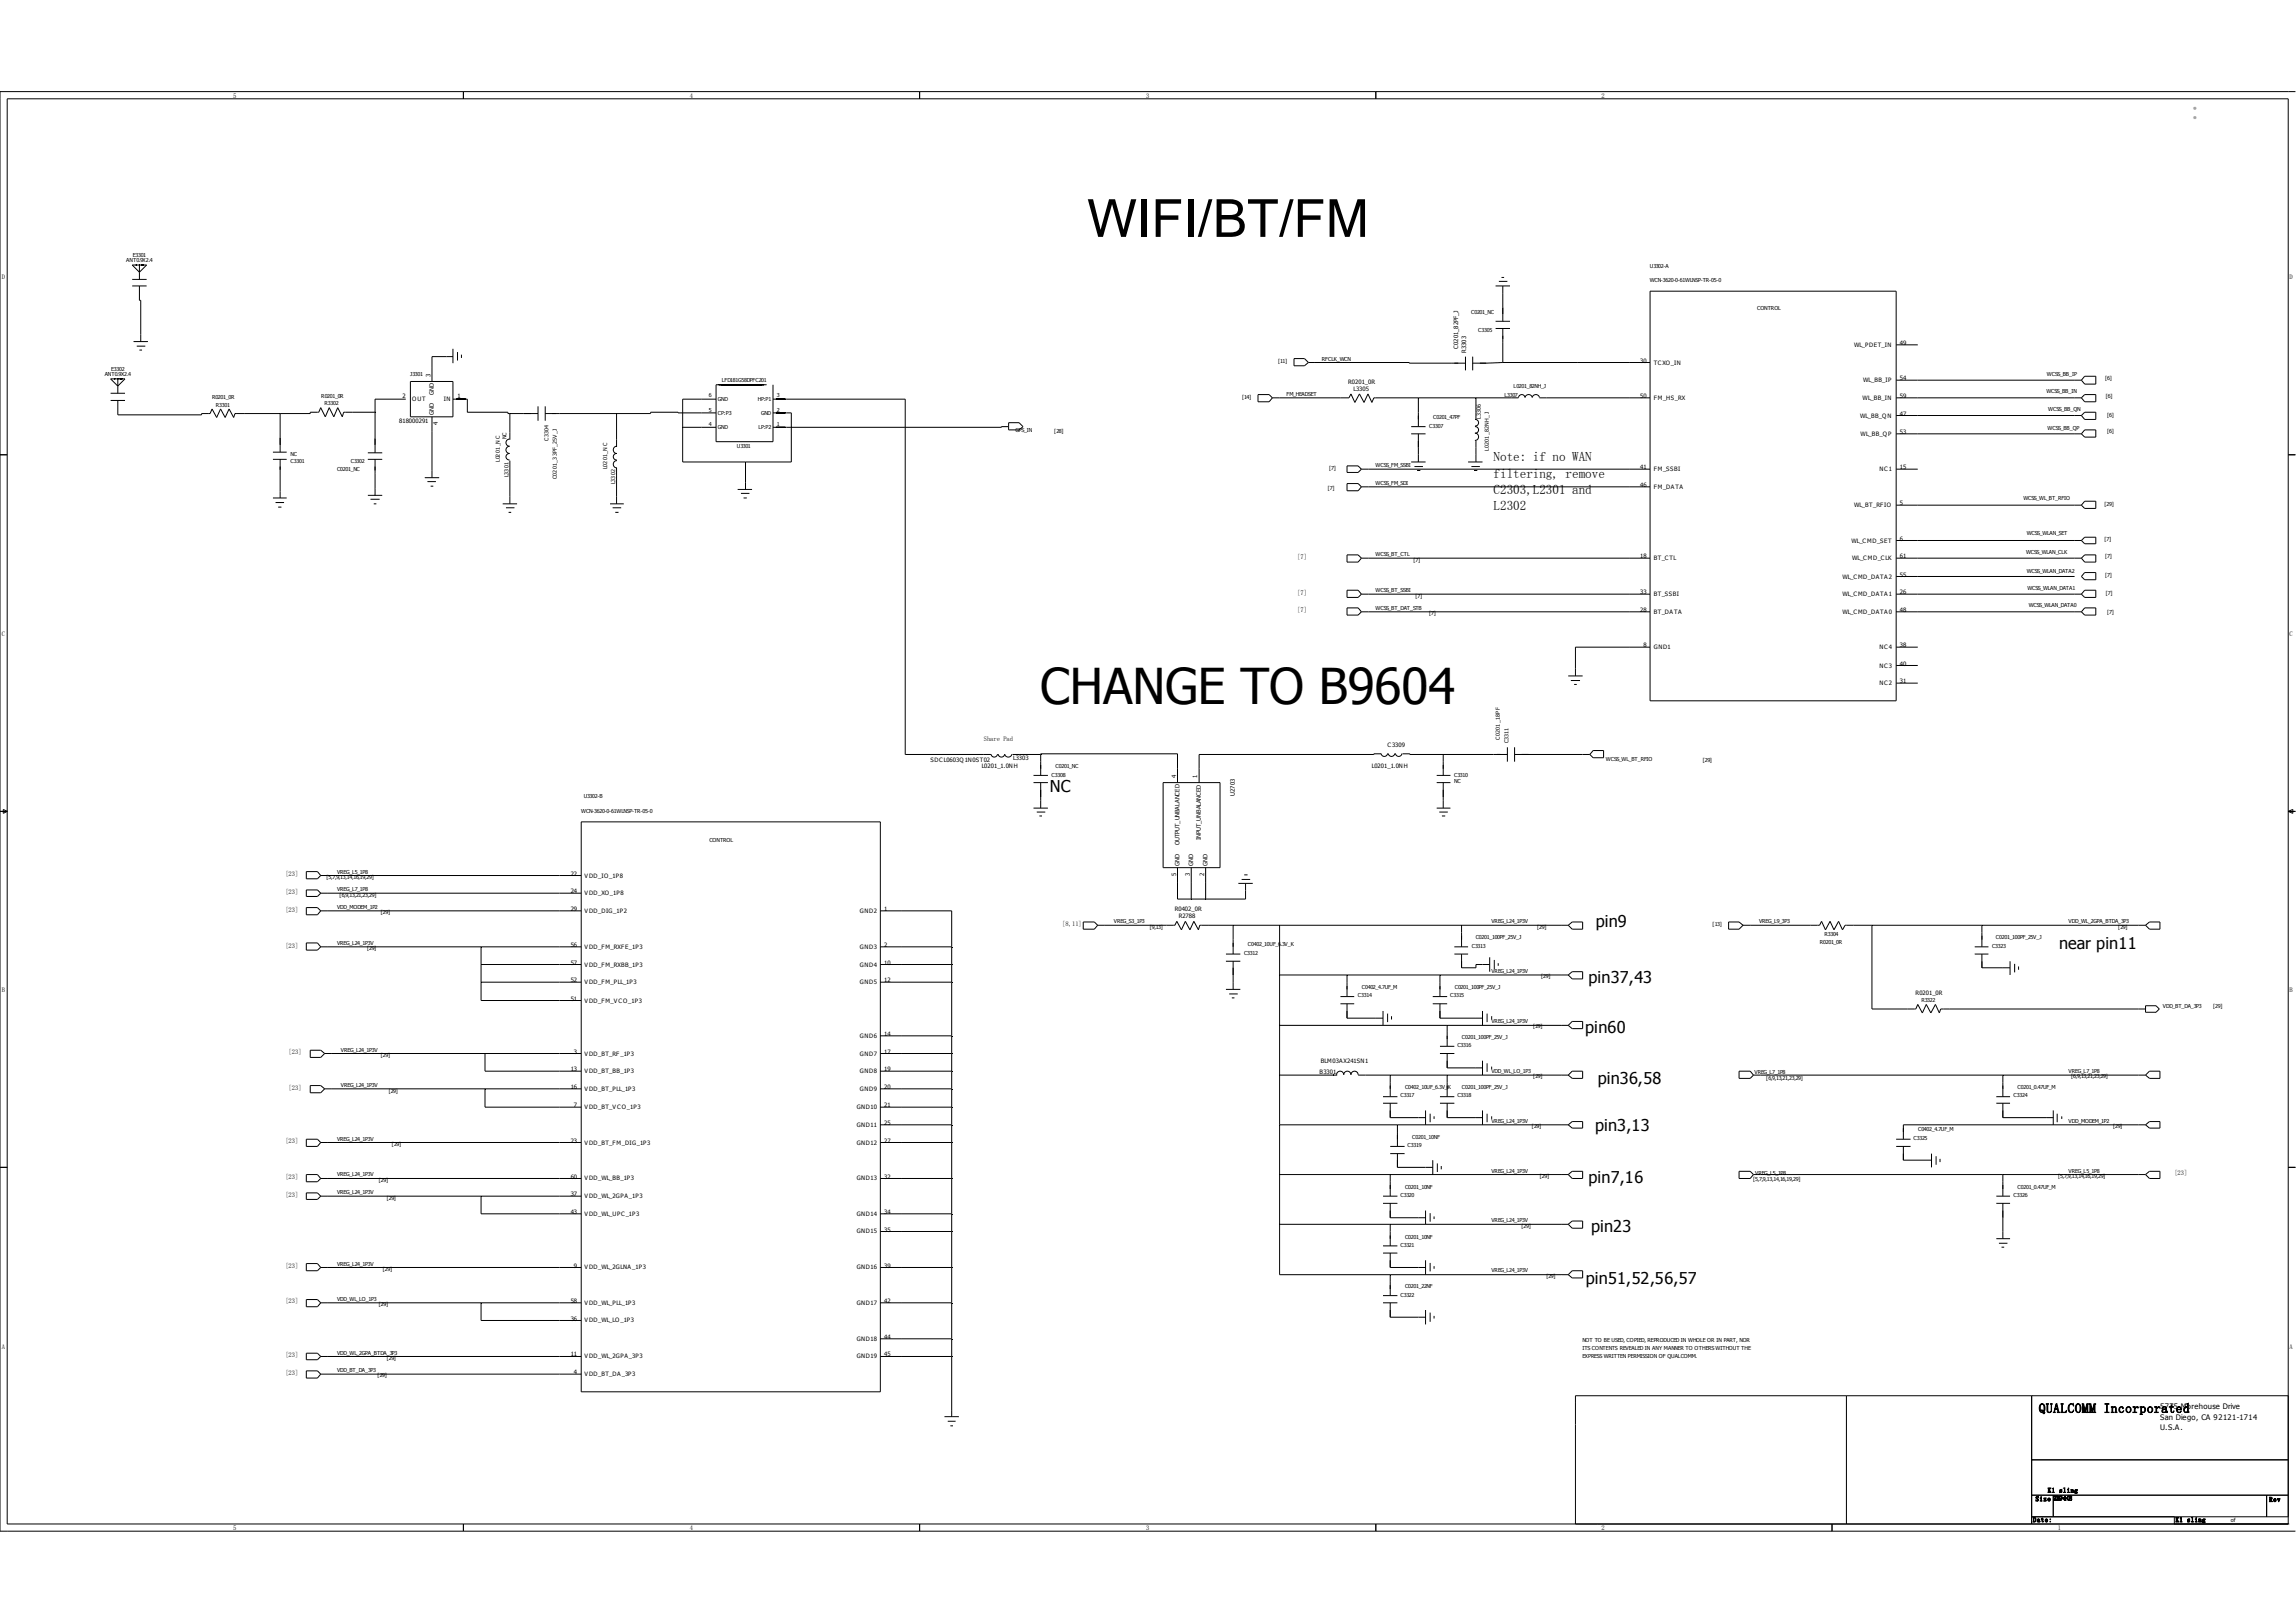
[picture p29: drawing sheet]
<svg xmlns="http://www.w3.org/2000/svg" width="297mm" height="210mm" viewBox="0 0 297 210" stroke-linecap="round" stroke-linejoin="round" font-family="sans-serif">
<defs><g id="words">
<text font-size="6.8" x="140.6" y="30.7">WIFI/BT/FM</text>
<text font-size="6.4" x="134.5" y="91.1">CHANGE TO B9604</text>
<text font-size="2.5" fill="#666" x="283.3" y="15.3">：</text>
<g font-size="2.1">
<text x="135.8" y="102.5">NC</text>
<text x="206.4" y="119.9">pin9</text>
<text x="266.4" y="122.8">near pin11</text>
<text x="205.5" y="127.2">pin37,43</text>
<text x="205.1" y="133.6">pin60</text>
<text x="206.7" y="140.3">pin36,58</text>
<text x="206.3" y="146.3">pin3,13</text>
<text x="205.5" y="153.1">pin7,16</text>
<text x="205.8" y="159.4">pin23</text>
<text x="205.1" y="166.1">pin51,52,56,57</text>
</g>
<g font-size="1.7">
<text x="193.2" y="59.7">Note: if no WAN</text>
<text x="193.2" y="61.8">filtering, remove</text>
<text x="193.2" y="63.9">C2303,L2301 and</text>
<text x="193.2" y="66">L2302</text>
<text x="263.7" y="182.8">QUALCOMM Incorporated</text>
</g>
<g font-size="1">
<text x="279.4" y="182.4">5775 Morehouse Drive</text>
<text x="279.4" y="183.7">San Diego, CA 92121-1714</text>
<text x="279.4" y="185.1">U.S.A.</text>
</g>
<g font-size=".8">
<text x="30.1" y="12.7">5</text>
<text x="89.2" y="12.7">4</text>
<text x="148.3" y="12.7">3</text>
<text x="207.2" y="12.7">2</text>
<text x=".3" y="36.2">D</text>
<text x="296.2" y="36.2">D</text>
<text x="188.6" y="45.1" transform="rotate(-90 188.6 45.1)">C0201_82PF_J</text>
<text x="189.6" y="45.6" transform="rotate(-90 189.6 45.6)">R3303</text>
<text x="212.2" y="46.9">30</text>
<text x="213.9" y="47.2">TCXO_IN</text>
<text x="239.8" y="44.9">WL_PDET_IN</text>
<text x="245.8" y="44.6">49</text>
<text x="52.1" y="51.5">2</text>
<text x="53.3" y="51.9">O UT</text>
<text x="55.7" y="48.8" transform="rotate(-90 55.7 48.8)">3</text>
<text x="56.1" y="53.7" transform="rotate(-90 56.1 53.7)">GND</text>
<text x="56.1" y="51.2" transform="rotate(-90 56.1 51.2)">GND</text>
<text x="57.4" y="51.9">IN</text>
<text x="59.2" y="51.5">1</text>
<text x="174.4" y="49.7">R0201_0R</text>
<text x="175.1" y="50.6">L3305</text>
<text x="212.2" y="51.5">50</text>
<text x="213.9" y="51.7">FM_HS_RX</text>
<text x="240.9" y="51.7">WL_BB_IN</text>
<text x="241" y="49.5">WL_BB_IP</text>
<text x="245.8" y="53.8">47</text>
<text x="245.8" y="49.2">54</text>
<text x="245.8" y="51.5">59</text>
<text x="51.6" y="54.7">818000291</text>
<text x="56.6" y="55" transform="rotate(-90 56.6 55)">4</text>
<text x="240.6" y="54">WL_BB_Q N</text>
<text x="240.7" y="56.4">WL_BB_Q P</text>
<text x="245.8" y="56.1">53</text>
<text x="212.2" y="60.7">41</text>
<text x="212.2" y="63">46</text>
<text x="213.9" y="61">FM_SSBI</text>
<text x="213.9" y="63.3">FM_DATA</text>
<text x="239.8" y="65.6">WL_BT_RF IO</text>
<text x="243.1" y="61">NC1</text>
<text x="245.8" y="65.4">5</text>
<text x="245.8" y="60.7">15</text>
<text x="239.5" y="70.2">WL_CMD_SET</text>
<text x="245.8" y="69.9">6</text>
<text x="167.8" y="72.3">[7]</text>
<text x="167.8" y="77">[7]</text>
<text x="212.2" y="72.2">18</text>
<text x="212.2" y="76.9">33</text>
<text x="213.9" y="72.5">BT_C TL</text>
<text x="213.9" y="77.1">BT_SSBI</text>
<text x="238.3" y="77.1">WL_C MD_DATA1</text>
<text x="238.3" y="74.9">WL_C MD_DATA2</text>
<text x="239.6" y="72.5">WL_C MD_CLK</text>
<text x="245.8" y="76.9">26</text>
<text x="245.8" y="74.6">55</text>
<text x="245.8" y="72.2">61</text>
<text x=".3" y="82.3">C</text>
<text x="167.8" y="79.2">[7]</text>
<text x="212.2" y="79.2">28</text>
<text x="212.6" y="83.7">8</text>
<text x="213.9" y="79.4">BT_DATA</text>
<text x="238.3" y="79.4">WL_C MD_DATA0</text>
<text x="245.8" y="79.2">48</text>
<text x="245.8" y="83.7">38</text>
<text x="296.2" y="82.3">C</text>
<text x="213.9" y="84">GND1</text>
<text x="243.1" y="88.7">NC2</text>
<text x="243.1" y="86.4">NC3</text>
<text x="243.1" y="84">NC4</text>
<text x="245.8" y="88.4">31</text>
<text x="245.8" y="86.1">40</text>
<text x="127.3" y="95.9">Share Pad</text>
<text x="120.4" y="98.6">SDCL0603Q 1N0ST02</text>
<text x="127" y="99.3">L0201_1.0NH</text>
<text x="131.1" y="98.4">L3303</text>
<text x="152.1" y="100.7" transform="rotate(-90 152.1 100.7)">4</text>
<text x="154.8" y="100.7" transform="rotate(-90 154.8 100.7)">1</text>
<text x="177.4" y="99.3">L0201_1.0NH</text>
<text x="179.5" y="96.7">C3309</text>
<text x="159.8" y="103" transform="rotate(-90 159.8 103)">U2703</text>
<text x="36.9" y="113.4">[23]</text>
<text x="73.8" y="113.3">22</text>
<text x="75.6" y="113.5">VDD_IO _1P8</text>
<text x="152.1" y="113.3" transform="rotate(-90 152.1 113.3)">5</text>
<text x="152.6" y="112" transform="rotate(-90 152.6 112)">GND</text>
<text x="152.6" y="109.4" transform="rotate(-90 152.6 109.4)">OUTPUT_UNBALANCED</text>
<text x="153.9" y="113.3" transform="rotate(-90 153.9 113.3)">3</text>
<text x="154.3" y="112" transform="rotate(-90 154.3 112)">GND</text>
<text x="155.4" y="108.7" transform="rotate(-90 155.4 108.7)">INPUT_UNBALANCED</text>
<text x="155.8" y="113.3" transform="rotate(-90 155.8 113.3)">2</text>
<text x="156.2" y="112" transform="rotate(-90 156.2 112)">GND</text>
<text x="36.9" y="115.7">[23]</text>
<text x="36.9" y="118">[23]</text>
<text x="73.8" y="115.6">24</text>
<text x="73.8" y="117.9">29</text>
<text x="75.6" y="115.8">VDD_XO_1P8</text>
<text x="75.6" y="118.1">VDD_DIG_1P2</text>
<text x="111.2" y="118.1">GND2</text>
<text x="114.4" y="117.9">1</text>
<text x="137.4" y="119.8">[8,11]</text>
<text x="152" y="117.9">R0402_0R</text>
<text x="152.5" y="118.8">R2788</text>
<text x="36.9" y="122.6">[23]</text>
<text x="73.8" y="122.5">56</text>
<text x="73.8" y="124.8">57</text>
<text x="75.6" y="122.8">VDD_FM_RXFE_1P3</text>
<text x="75.6" y="125.1">VDD_FM_RXBB_1P3</text>
<text x="111.2" y="122.8">GND3</text>
<text x="111.2" y="125.1">GND4</text>
<text x="114.4" y="122.5">2</text>
<text x="114.4" y="124.8">10</text>
<text x=".3" y="128.4">B</text>
<text x="73.8" y="129.5">51</text>
<text x="73.8" y="127.1">52</text>
<text x="75.6" y="129.7">VDD_FM_VCO _1P3</text>
<text x="75.6" y="127.3">VDD_FM_PLL_1P3</text>
<text x="111.2" y="127.3">GND5</text>
<text x="114.4" y="127.1">12</text>
<text x="247.8" y="128.7">R0201_0R</text>
<text x="296.2" y="128.4">B</text>
<text x="37.3" y="136.4">[23]</text>
<text x="74.2" y="136.3">3</text>
<text x="75.6" y="136.6">VDD_BT_RF _1P3</text>
<text x="111.2" y="134.3">GND6</text>
<text x="111.2" y="136.6">GND7</text>
<text x="114.4" y="134">14</text>
<text x="114.4" y="136.3">17</text>
<text x="170.8" y="137.6">BLM03AX241SN1</text>
<text x="37.3" y="141.1">[23]</text>
<text x="73.8" y="138.6">13</text>
<text x="73.8" y="140.9">16</text>
<text x="74.2" y="143.3">7</text>
<text x="75.6" y="143.5">VDD_BT_VCO_1P3</text>
<text x="75.6" y="138.9">VDD_BT_BB_1P3</text>
<text x="75.6" y="141.1">VDD_BT_PLL_1P3</text>
<text x="110.8" y="143.5">GND10</text>
<text x="111.2" y="138.9">GND8</text>
<text x="111.2" y="141.1">GND9</text>
<text x="114.4" y="138.6">19</text>
<text x="114.4" y="140.9">20</text>
<text x="114.4" y="143.3">21</text>
<text x="170.7" y="138.9">B3301</text>
<text x="36.9" y="147.9">[23]</text>
<text x="73.8" y="147.8">23</text>
<text x="75.6" y="148.1">VDD_BT_FM_DIG_1P3</text>
<text x="110.8" y="145.8">GND11</text>
<text x="110.8" y="148.1">GND12</text>
<text x="114.4" y="145.5">25</text>
<text x="114.4" y="147.8">27</text>
<text x="36.9" y="152.6">[23]</text>
<text x="36.9" y="154.9">[23]</text>
<text x="73.8" y="154.8">37</text>
<text x="73.8" y="152.5">60</text>
<text x="75.6" y="155">VDD_WL_2GPA_1P3</text>
<text x="75.6" y="152.7">VDD_WL_BB_1P3</text>
<text x="110.8" y="152.7">GND13</text>
<text x="114.4" y="152.5">32</text>
<text x="281.3" y="152.1">[23]</text>
<text x="73.8" y="157.1">43</text>
<text x="75.6" y="157.3">VDD_WL_UPC_1P3</text>
<text x="110.8" y="157.3">GND14</text>
<text x="110.8" y="159.6">GND15</text>
<text x="114.4" y="157.1">34</text>
<text x="114.4" y="159.3">35</text>
<text x="36.9" y="164.1">[23]</text>
<text x="74.2" y="164">9</text>
<text x="75.6" y="164.3">VDD_WL_2GLNA_1P3</text>
<text x="110.8" y="164.3">GND16</text>
<text x="114.4" y="164">39</text>
<text x="36.9" y="168.7">[23]</text>
<text x="73.8" y="170.9">36</text>
<text x="73.8" y="168.6">58</text>
<text x="75.6" y="171.1">VDD_WL_LO_1P3</text>
<text x="75.6" y="168.8">VDD_WL_PLL_1P3</text>
<text x="110.8" y="168.8">GND17</text>
<text x="110.8" y="173.5">GND18</text>
<text x="114.4" y="168.6">42</text>
<text x="114.4" y="173.2">44</text>
<text x=".3" y="174.5">A</text>
<text x="36.9" y="175.6">[23]</text>
<text x="36.9" y="177.9">[23]</text>
<text x="73.8" y="175.5">11</text>
<text x="74.2" y="177.8">4</text>
<text x="75.6" y="178.1">VDD_BT_DA_3P3</text>
<text x="75.6" y="175.8">VDD_WL_2GPA_3P3</text>
<text x="110.8" y="175.8">GND19</text>
<text x="114.4" y="175.5">45</text>
<text x="296.2" y="174.5">A</text>
<text x="30.1" y="198">5</text>
<text x="89.2" y="198">4</text>
<text x="148.3" y="198">3</text>
<text x="207.2" y="198">2</text>
<text x="263" y="196.9">Date:</text>
<text x="263.3" y="194.2">Size</text>
<text x="264.9" y="193.1">K1 sling</text>
<text x="265.6" y="194.1">2019-4-08</text>
<text x="266.2" y="198">1</text>
<text x="281.4" y="196.9">K1 sling</text>
<text x="293.5" y="194.3">Rev</text>
</g>
<g font-size=".7">
<text x="16.3" y="33.9">ANT0.9X2.4</text>
<text x="17.2" y="33.2">E3301</text>
<text x="213.4" y="34.7">U3302-A</text>
<text x="190.3" y="40.7">C0201_NC</text>
<text x="213.4" y="36.5">WCN-3620-0-61WLNSP-TR-05-0</text>
<text x="227.3" y="40.2">CONTROL</text>
<text x="14.4" y="47.9">E3302</text>
<text x="165.3" y="47">[11]</text>
<text x="171" y="46.7">RFCLK_WCN</text>
<text x="191.2" y="43">C3305</text>
<text x="13.5" y="48.6">ANT0.9X2.4</text>
<text x="27.4" y="51.7">R0201_0R</text>
<text x="27.9" y="52.6">R3301</text>
<text x="41.6" y="51.5">R0201_0R</text>
<text x="42" y="52.4">R3302</text>
<text x="53.1" y="48.7">J3301</text>
<text x="91.7" y="53.3">5</text>
<text x="91.7" y="51.4">6</text>
<text x="92.9" y="53.7">CP:P3</text>
<text x="92.9" y="51.9">GND</text>
<text x="93.4" y="49.5">LFD181G58DPFC201</text>
<text x="98" y="51.9">HP:P1</text>
<text x="98.5" y="53.7">GND</text>
<text x="100.5" y="53.3">2</text>
<text x="100.5" y="51.4">3</text>
<text x="160.7" y="51.7">[14]</text>
<text x="166.4" y="51.3">FM_HEADSET</text>
<text x="194.6" y="51.3">L3307</text>
<text x="195.8" y="50.2">L0201_82NH_J</text>
<text x="264.7" y="50.9">WCSS_BB_IN</text>
<text x="264.8" y="48.7">WCSS_BB_IP</text>
<text x="265" y="53.2">WCSS_BB_QN</text>
<text x="272.3" y="49.2">[6]</text>
<text x="272.4" y="51.5">[6]</text>
<text x="272.6" y="54">[6]</text>
<text x="37.6" y="59.9">C3301</text>
<text x="37.6" y="59">NC</text>
<text x="45.4" y="59.9">C3302</text>
<text x="64.7" y="59.8" transform="rotate(-90 64.7 59.8)">L0201_NC</text>
<text x="65.5" y="56.8" transform="rotate(-90 65.5 56.8)">NC</text>
<text x="70.9" y="57" transform="rotate(-90 70.9 57)">C3304</text>
<text x="91.7" y="55.1">4</text>
<text x="92.9" y="55.6">GND</text>
<text x="95.3" y="58">U3301</text>
<text x="98.1" y="55.6">LP:P2</text>
<text x="100.5" y="55.1">1</text>
<text x="131.4" y="55.9">GPS_IN</text>
<text x="136.4" y="56.1">[28]</text>
<text x="184.9" y="55.3">C3307</text>
<text x="185.4" y="54.2">C0201_47PF</text>
<text x="191.6" y="54.2" transform="rotate(-90 191.6 54.2)">L3306</text>
<text x="192.6" y="58.4" transform="rotate(-90 192.6 58.4)">L0201_82NH_J</text>
<text x="264.9" y="55.7">WCSS_BB_QP</text>
<text x="272.6" y="56.1">[6]</text>
<text x="43.6" y="61">C0201_NC</text>
<text x="65.8" y="61.7" transform="rotate(-90 65.8 61.7)">L3301</text>
<text x="72" y="62" transform="rotate(-90 72 62)">C0201_33PF_25V_J</text>
<text x="78.6" y="60.7" transform="rotate(-90 78.6 60.7)">L0201_NC</text>
<text x="79.6" y="62.7" transform="rotate(-90 79.6 62.7)">L3302</text>
<text x="171.8" y="63.4">[7]</text>
<text x="171.9" y="60.8">[7]</text>
<text x="177.9" y="60.5">WCSS_FM_SSBI</text>
<text x="177.9" y="62.8">WCSS_FM_SDI</text>
<text x="261.7" y="64.7">WCSS_WL_BT_RFIO</text>
<text x="272.2" y="65.5">[29]</text>
<text x="177.9" y="72">WCSS_BT_CTL</text>
<text x="262.1" y="71.7">WCSS_WLAN_CLK</text>
<text x="262.2" y="69.3">WCSS_WLAN_SET</text>
<text x="272.2" y="70">[7]</text>
<text x="177.9" y="76.6">WCSS_BT_SSBI</text>
<text x="182.8" y="72.7">[7]</text>
<text x="183.1" y="77.3">[7]</text>
<text x="262.2" y="74.2">WCSS_WLAN_DATA2</text>
<text x="262.3" y="76.4">WCSS_WLAN_DATA1</text>
<text x="272.3" y="74.6">[7]</text>
<text x="272.3" y="72.2">[7]</text>
<text x="272.4" y="77">[7]</text>
<text x="177.9" y="78.9">WCSS_BT_DAT_STB</text>
<text x="184.9" y="79.6">[7]</text>
<text x="262.4" y="78.6">WCSS_WLAN_DATA0</text>
<text x="272.6" y="79.4">[7]</text>
<text x="194" y="95.7" transform="rotate(-90 194 95.7)">C0201_18PF</text>
<text x="136" y="100.5">C3308</text>
<text x="136.5" y="99.4">C0201_NC</text>
<text x="188.1" y="100.5">C3310</text>
<text x="188.1" y="101.3">NC</text>
<text x="195.1" y="96.2" transform="rotate(-90 195.1 96.2)">C3311</text>
<text x="207.7" y="98.4">WCSS_WL_BT_RFIO</text>
<text x="220.3" y="98.6">[29]</text>
<text x="75.2" y="105.2">WCN-3620-0-61WLNSP-TR-05-0</text>
<text x="75.5" y="103.3">U3302-B</text>
<text x="42.2" y="113.7">[5,7,9,13,14,16,19,29]</text>
<text x="43.6" y="113">VREG_L5_1P8</text>
<text x="91.8" y="108.9">CONTROL</text>
<text x="43.6" y="115.3">VREG_L7_1P8</text>
<text x="43.6" y="117.6">VDD_MODEM_1P2</text>
<text x="43.9" y="116">[6,9,13,21,23,29]</text>
<text x="49.3" y="118.3">[29]</text>
<text x="144.1" y="119.5">VREG_S3_1P3</text>
<text x="192.9" y="119.5">VREG_L24_1P3V</text>
<text x="221.5" y="119.8">[13]</text>
<text x="227.5" y="119.5">VREG_L9_3P3</text>
<text x="267.6" y="119.5">VDD_WL_2GPA_BTDA_3P3</text>
<text x="43.6" y="122.3">VREG_L24_1P3V</text>
<text x="47.5" y="123">[29]</text>
<text x="148.7" y="120.2">[9,13]</text>
<text x="160.9" y="123.5">C3312</text>
<text x="161.4" y="122.4">C0402_10UF_6.3V_K</text>
<text x="190.4" y="122.6">C3313</text>
<text x="190.9" y="121.5">C0201_100PF_25V_J</text>
<text x="192.9" y="125.9">VREG_L24_1P3V</text>
<text x="198.8" y="120.2">[29]</text>
<text x="235.4" y="122.1">R0201_0R</text>
<text x="236" y="121.2">R3304</text>
<text x="257.7" y="122.6">C3323</text>
<text x="258.2" y="121.5">C0201_100PF_25V_J</text>
<text x="274" y="120.2">[29]</text>
<text x="175.7" y="129">C3314</text>
<text x="176.2" y="127.9">C0402_4.7UF_M</text>
<text x="187.6" y="129">C3315</text>
<text x="188.2" y="127.9">C0201_100PF_25V_J</text>
<text x="199.4" y="126.6">[29]</text>
<text x="248.5" y="129.6">R3322</text>
<text x="279.8" y="130.5">VDD_BT_DA_3P3</text>
<text x="286.3" y="130.5">[29]</text>
<text x="44.1" y="136.1">VREG_L24_1P3V</text>
<text x="49.3" y="136.7">[29]</text>
<text x="188.5" y="135.5">C3316</text>
<text x="189.1" y="134.5">C0201_100PF_25V_J</text>
<text x="192.9" y="132.3">VREG_L24_1P3V</text>
<text x="198.3" y="133">[29]</text>
<text x="44.1" y="140.6">VREG_L24_1P3V</text>
<text x="50.3" y="141.4">[29]</text>
<text x="181.2" y="141.9">C3317</text>
<text x="181.7" y="140.9">C0402_10UF_6.3V_K</text>
<text x="188.5" y="141.9">C3318</text>
<text x="189.1" y="140.9">C0201_100PF_25V_J</text>
<text x="192.9" y="138.9">VDD_WL_LO_1P3</text>
<text x="198.3" y="139.5">[29]</text>
<text x="227" y="139">VREG_L7_1P8</text>
<text x="228.5" y="139.7">[6,9,13,21,23,29]</text>
<text x="260.5" y="141.9">C3324</text>
<text x="261" y="140.9">C0201_0.47UF_M</text>
<text x="267.6" y="138.9">VREG_L7_1P8</text>
<text x="267.9" y="139.5">[6,9,13,21,23,29]</text>
<text x="43.6" y="147.6">VREG_L24_1P3V</text>
<text x="50.7" y="148.3">[29]</text>
<text x="182.1" y="148.4">C3319</text>
<text x="182.7" y="147.3">C0201_10NF</text>
<text x="192.9" y="145.3">VREG_L24_1P3V</text>
<text x="198.2" y="146">[29]</text>
<text x="247.5" y="147.5">C3325</text>
<text x="248.1" y="146.4">C0402_4.7UF_M</text>
<text x="267.6" y="145.3">VDD_MODEM_1P2</text>
<text x="273.3" y="146">[29]</text>
<text x="43.6" y="152.2">VREG_L24_1P3V</text>
<text x="43.6" y="154.5">VREG_L24_1P3V</text>
<text x="49" y="152.9">[29]</text>
<text x="50" y="155.2">[29]</text>
<text x="181.2" y="154.9">C3320</text>
<text x="181.7" y="153.8">C0201_10NF</text>
<text x="192.9" y="151.7">VREG_L24_1P3V</text>
<text x="199.2" y="152.4">[29]</text>
<text x="226.8" y="152.7">[5,7,9,13,14,16,19,29]</text>
<text x="227" y="152.1">VREG_L5_1P8</text>
<text x="260.5" y="154.9">C3326</text>
<text x="261" y="153.8">C0201_0.47UF_M</text>
<text x="266.2" y="152.4">[5,7,9,13,14,16,19,29]</text>
<text x="267.6" y="151.7">VREG_L5_1P8</text>
<text x="181.2" y="161.3">C3321</text>
<text x="181.7" y="160.3">C0201_10NF</text>
<text x="192.9" y="158.2">VREG_L24_1P3V</text>
<text x="196.8" y="158.8">[29]</text>
<text x="43.6" y="163.8">VREG_L24_1P3V</text>
<text x="49.5" y="164.4">[29]</text>
<text x="181.2" y="167.8">C3322</text>
<text x="181.7" y="166.7">C0201_22NF</text>
<text x="192.9" y="164.6">VREG_L24_1P3V</text>
<text x="200" y="165.4">[29]</text>
<text x="43.6" y="168.3">VDD_WL_LO_1P3</text>
<text x="49" y="169">[29]</text>
<text x="204.7" y="173.7">NOT TO BE USED, COPIED, REPRODUCED IN WHOLE OR IN PART, NOR</text>
<text x="43.6" y="175.3">VDD_WL_2GPA_BTDA_3P3</text>
<text x="43.6" y="177.6">VDD_BT_DA_3P3</text>
<text x="48.8" y="178.2">[29]</text>
<text x="50" y="175.9">[29]</text>
<text x="204.7" y="174.7">ITS CONTENTS REVEALED IN ANY MANNER TO OTHERS WITHOUT THE</text>
<text x="204.7" y="175.7">EXPRESS WRITTEN PERMISSION OF QUALCOMM.</text>
<text x="288.6" y="196.9">of</text>
</g>
</g></defs>
<g fill="none" stroke="#000" stroke-width=".13">
<path d="M.9 12.8h295.1v184.4h-295.1zM59.9 11.9v.9M119 11.9v.9M178 11.9v.9M296.9 11.9h-296.9v186.2h296.9M17.1 34.3h1.9l-1 .9zM17.1 36.2h1.9M17.1 37h1.9M18 34.3v1.9M18 37v1.9h.2v5.3M193.5 37h1.8M193.9 36.4h1.1"/>
<path d="M194.2 35.9h.4M194.4 37v4.6M213.4 37.7h31.9v53h-31.9zM0 58.8h.9M14.3 49h1.9l-1 1zM14.3 50.9h1.9M14.3 51.8h1.9M15.2 51.8v1.9h10.9v-.2h1.1l.2-.6 .6 1.1 .5-1.1 .6 1.1 .5-1.1 .6 1.1 .2-.5h9.7v-.2h1.1l.3-.6 .6 1.2 .5-1.2 .6 1.2 .5-1.2 .6 1.2 .1-.6h4.1M15.2 49v1.9M17.3 44.2h1.8M17.7 44.8h1.1M18 45.3h.4"/>
<path d="M35.3 59.4h1.8M35.3 58.5h1.8M36.2 53.5v5M36.2 59.4v5M47.6 59.4h1.8M47.6 58.6h1.8M48.5 53.3h.1M48.5 59.4v4.7M52.5 51.6h-4v7M53.1 49.4h5.5v4.5h-5.5zM55.9 53.9v7.9M58.6 51.6h1.9v1.7h5.2v.2h3.9"/>
<path d="M58.6 45.1v1.9M58.6 46.1h-2.7v3.3M59.2 45.6v1.1M59.7 45.9v.4M65.9 56.8a.47 .47 0 0 0-.5 .5 .47 .47 0 0 0 .5 .4 .47 .47 0 0 0-.5 .5 .47 .47 0 0 0 .5 .5 .43 .43 0 0 0-.5 .4 .43 .43 0 0 0 .5 .4M66 53.5v3.4M66 59.6v5.6M69.6 52.6v1.8M70.5 52.6v1.8M79.8 53.5v4.3M79.8 59.6a.46 .46 0 0 0-.5 .5 .46 .46 0 0 0 .5 .4M79.8 58.7a.42 .42 0 0 0-.5 .4 .42 .42 0 0 0 .5 .4"/>
<path d="M79.8 57.7a.46 .46 0 0 0-.5 .5 .46 .46 0 0 0 .5 .5M88.3 55.3h4.3M92.6 51.6h-4.3v8.2h14.1v-6.4h-2.4M92.6 53.4l-8.4-.1v.2h-13.7M96.4 59.8v3.5M99.2 49.8h-6.6v7.4h7.4v-7.4M100 51.6h17.1v46h11.1M130.5 55.2h-1v.1h-29.5M130.5 54.7h1.3l.5 .5-.5 .4h-1.3zM162.7 51.1h1.5l.4 .4-.4 .5h-1.5zM164.6 51.5h9.9l.3-.5 .5 1.1 .6-1.1 .5 1.1 .6-1.1 .5 1.1 .2-.6h18.7M167.4 46.4h1.3l.5 .5-.5 .4h-1.3z"/>
<path d="M169.2 46.9l20.4 .1M182.5 56.1h1.9M182.5 55.2h1.9M182.5 59.8h1.9M183.5 51.5v3.7M183.5 56.1v3.7M189.6 46.1v1.8M189.9 59.8h1.9M190.5 46.1v1.8M190.8 54.3a.42 .42 0 0 1 .5 .4 .42 .42 0 0 1-.5 .4M190.8 55.2a.42 .42 0 0 1 .5 .4 .42 .42 0 0 1-.5 .4 .47 .47 0 0 1 .5 .5 .47 .47 0 0 1-.5 .5M190.9 51.5v2.8"/>
<path d="M190.9 57.1v2.7M193.5 42.5h1.8M193.5 41.6h1.8M194.4 46.9h19M194.4 42.5v4.4M194.4 46.9l-3.9 .1M199.1 51.4a.48 .48 0 0 0-.4-.3 .48 .48 0 0 0-.5 .3 .48 .48 0 0 0-.5-.3 .48 .48 0 0 0-.4 .3 .42 .42 0 0 0-.5-.3 .42 .42 0 0 0-.4 .3M199.1 51.5h14.3M204 46.9h.1M245.3 53.8h23.9M245.3 44.6h2.8M245.3 51.5h23.9"/>
<path d="M245.3 56.1h23.9M245.3 49.2h23.9M269.2 53.8l.5-.5h1.4v1h-1.4zM269.2 51.5l.5-.4h1.4v.9h-1.4zM269.7 55.6h1.4v1h-1.4l-.5-.5zM269.7 48.7h1.4v1h-1.4l-.5-.5zM296 58.8h.9M35.3 64.4h1.8M35.6 65h1.1M36 65.6h.4M47.6 64.1h1.8M47.9 64.6h1.2"/>
<path d="M48.3 65.2h.4M54.9 61.8h1.9M55.3 62.3h1.1M55.7 62.9h.3M65 65.2h1.9M65.4 65.7h1.1M65.8 66.3h.3M78.9 65.2h1.8M79.2 65.7h1.1M79.6 66.3h.4M79.8 60.5v4.7M95.4 63.3h1.9"/>
<path d="M95.8 63.8h1.1M96.2 64.4h.4M174.2 60.3h1.5l.4 .4-.4 .4h-1.5zM174.2 62.6h1.5l.4 .4-.4 .5h-1.5zM174.2 71.8h1.5l.4 .4-.4 .5h-1.5zM174.2 76.4h1.5l.4 .5-.4 .4h-1.5zM174.2 78.7h1.5l.4 .5-.4 .4h-1.5zM176.1 72.2h37.3M176.1 76.9h37.3M176.1 79.2h37.3M176.1 60.7h37.3M176.1 63h37.3"/>
<path d="M183 60.4h1.1M183.3 60.9h.4M190.3 60.4h1.1M190.7 60.9h.4M245.3 65.4h23.9M245.3 69.9h23.9M245.3 72.2h23.9M245.3 76.9h23.9M245.3 79.2h23.9M245.3 60.7h2.8M245.3 74.6h23.1M269.2 69.9l.5-.4h1.4v.9h-1.4z"/>
<path d="M269.2 72.2l.5-.4h1.4v.9h-1.4zM269.7 64.9h1.4v.9h-1.4l-.5-.4zM269.7 74.1h1.4v.9h-1.4l-.5-.4zM269.7 76.4h1.4v.9h-1.4l-.5-.4zM269.7 78.7h1.4v.9h-1.4l-.5-.4zM128.2 97.6a.42 .42 0 0 0 .4 .4 .42 .42 0 0 0 .4-.4M129.1 97.6a.43 .43 0 0 0 .4 .4 .43 .43 0 0 0 .5-.4 .47 .47 0 0 0 .4 .4 .47 .47 0 0 0 .5-.4M131 97.6h3.6M178.6 97.5h-.9v.1h-22.6v3.7M179.5 97.5a.42 .42 0 0 1-.4 .4 .42 .42 0 0 1-.4-.4M180.4 97.5a.42 .42 0 0 1-.4 .4 .42 .42 0 0 1-.4-.4M180.5 97.5a.43 .43 0 0 0 .4 .4 .43 .43 0 0 0 .5-.4"/>
<path d="M181.4 97.5h1v.1h12.6M186.7 97.6v2.7M195 96.7v1.9M195.9 97.6h9.8M195.9 96.7v1.9M202.9 87.5h1.8M203.2 88.1h1.2M203.6 88.6h.4M206.1 97.1h1.3v.9h-1.3l-.4-.4zM213.4 83.7h-9.6v3.8M245.3 88.4h2.8M245.3 86.1h2.8"/>
<path d="M245.3 83.7h2.8M0 105h.9M.4 104.7l.5 .3-.5 .2zM39.6 112.8h1.5l.4 .5-.4 .4h-1.5zM39.6 115.1h1.5l.4 .5-.4 .4h-1.5zM39.6 117.4h1.5l.4 .5-.4 .5h-1.5zM41.5 113.3h33.7M41.5 115.6h33.7M41.5 117.9h33.7M75.2 106.3h38.7v73.8h-38.7zM113.9 117.9h9.2v65.4M133.7 100.3h1.9"/>
<path d="M133.7 101.3h1.9M133.7 104.6h1.9M134.1 105.1h1.1M134.5 105.6h.3M134.6 100.3v-2.8h17.7v3.8M134.6 101.3v3.3M140.1 119.3h1.5l.4 .4-.4 .5h-1.5zM142 119.7h10l.2-.5 .6 1.1 .5-1.1 .6 1.1 .5-1.1 .6 1.1 .2-.6h47.7M150.5 101.3h7.3v11h-7.3zM152.3 112.3v4h8.8v-2M154.1 112.3v4M156 112.3v4"/>
<path d="M159.5 119.7v3.7M160.2 114.3h1.9M160.6 113.8h1.1M161 113.2h.4M165.5 119.7v45.2h37.4M185.8 100.3h1.8M185.8 101.3h1.8M185.8 104.6h1.8M186.2 105.1h1.1M186.5 105.6h.4M186.7 101.3v3.3M189.1 119.7v2.8"/>
<path d="M202.9 119.7l.5-.4h1.3v.9h-1.3zM223.6 119.3h1.4l.5 .4-.5 .5h-1.4zM225.5 119.7h9.9l.2-.5 .5 1.1 .6-1.1 .5 1.1 .6-1.1 .5 1.1 .4-.6h38.8M242.1 119.7v10.9h5.7l.3-.6 .6 1.1 .5-1.1 .6 1.1 .6-1.1 .5 1.1 .1-.5h26.5M256.4 119.7v2.8M277.5 119.7l.5-.4h1.4v.9h-1.4zM296 105h.9M296 105l.6-.3v.5zM39.6 122h1.5l.4 .5-.4 .4h-1.5zM40.1 135.9h1.4l.5 .4-.5 .5h-1.4zM41.5 122.5h33.7M42 136.3h33.2"/>
<path d="M62.2 122.5v7h13M62.2 127.1h13M62.2 124.8h13M62.7 136.3v2.3h12.5M113.9 136.3h9.2M113.9 122.5h9.2M113.9 138.6h9.2M113.9 127.1h9.2M113.9 124.8h9.2M113.9 134h9.2M158.6 123.4h1.8M158.6 124.4h1.8"/>
<path d="M158.6 128h1.8M159 128.6h1.1M159.3 129.1h.4M159.5 124.4v3.6M165.5 139.1h7.5M165.5 126.2h37.4M165.5 132.7h37.4M172.9 139.1a.47 .47 0 0 1 .5-.5 .47 .47 0 0 1 .4 .5 .47 .47 0 0 1 .5-.5 .47 .47 0 0 1 .5 .5 .47 .47 0 0 1 .4-.5 .47 .47 0 0 1 .5 .5M173.4 128.9h1.8M173.4 129.9h1.8M174.2 126.2v2.7M174.2 129.9v1.8h4.7"/>
<path d="M175.7 139.1h27.2M178.9 130.8v1.9M179.5 131.1v1.1M179.8 139.1v2.8M180 131.5v.4M185.3 128.9h1.9M185.3 129.9h1.9M186.3 126.2v2.7M186.3 129.9v1.8h5.5M186.3 135.4h1.8M186.3 136.3h1.8M187.2 132.7v2.7"/>
<path d="M187.2 136.3v1.9h4.6M187.2 139.1v2.8M188.1 123.4h1.8M188.1 122.5h1.8M189.1 123.4v1.8h1.8v-.4h1.8M191.8 130.8v1.9M191.8 137.2v1.9M192.4 131.1v1.1M192.4 137.6v1.1M192.7 123.9v1.8M193 131.5v.4M193 138v.3"/>
<path d="M193.3 124.2v1.2M193.8 124.6v.4M202.9 126.2l.5-.5h1.3v1h-1.3zM202.9 132.7l.5-.5h1.3v.9h-1.3zM203.4 138.6h1.3v.9h-1.3l-.5-.4zM225 138.6h1.4l.4 .5-.4 .4h-1.4zM226.8 139.1h50.7M255.4 123.4h1.8M255.4 122.5h1.8M256.4 123.4v1.8h3.6M259.1 139.1v2.8M260 124.4v1.8"/>
<path d="M260.6 124.7v1.1M261.1 125.1v.4M277.5 130.1h1.4l.4 .5-.4 .4h-1.4zM278 138.6h1.4v.9h-1.4l-.5-.4zM0 151h.9M39.6 147.4h1.5l.4 .4-.4 .5h-1.5zM39.6 152h1.5l.4 .5-.4 .4h-1.5zM39.6 154.3h1.5l.4 .5-.4 .4h-1.5zM40.1 140.5h1.4l.5 .4-.5 .5h-1.4zM41.5 154.8h33.7M41.5 147.8h33.7M41.5 152.5h33.7"/>
<path d="M42 140.9h33.2M62.2 154.8v2.3h13M62.7 140.9v2.4h12.5M113.9 143.3h9.2M113.9 140.9h9.2M113.9 147.8h9.2M113.9 157.1h9.2M113.9 152.5h9.2M113.9 145.5h9.2M113.9 159.3h9.2M165.5 145.5h37.4M165.5 152h37.4"/>
<path d="M165.5 158.4h37.4M178.9 154.8h1.9M178.9 155.7h1.9M178.9 141.9h1.9M178.9 142.7h1.9M179.8 142.7v1.9h4.6M179.8 152v2.8M179.8 155.7v1.9h4.6M179.8 158.4v2.8M179.8 148.3h1.9M179.8 149.3h1.9M180.8 149.3v1.7h4.5"/>
<path d="M180.8 145.5v2.8M184.4 143.7v1.8M184.4 156.6v1.8M185 144.1v1.1M185 157v1.1M185.3 150.1v1.9M185.5 144.4v.4M185.5 157.4v.3M185.9 150.5v1.1M186.3 141.9h1.8M186.3 142.7h1.8M186.4 150.9v.4"/>
<path d="M187.2 142.7v1.9h4.6M191.8 143.7v1.8M192.4 144.1v1.1M193 144.4v.4M202.9 152l.5-.4h1.3v.9h-1.3zM202.9 145.5l.5-.4h1.3v.9h-1.3zM202.9 158.4l.5-.4h1.3v.9h-1.3zM225 151.6h1.4l.4 .4-.4 .5h-1.4zM226.8 152h50.7M245.3 148.3h1.8M245.3 147.4h1.8M246.2 148.3v1.8h3.7"/>
<path d="M249.9 149.3v1.7M250.4 149.6v1.1M251 149.9v.5M258.2 154.8h1.8M258.2 155.7h1.8M258.2 141.9h1.8M258.2 142.7h1.8M259.1 142.7v1.9h6.5M259.1 152v2.8M259.1 155.7v4.6M265.6 143.7v1.8M266.1 144.1v1.1"/>
<path d="M266.7 144.4v.4M277.5 145.5h-31.3v1.9M277.5 152l.5-.4h1.4v.9h-1.4zM277.5 145.5l.5-.4h1.4v.9h-1.4zM296 151h.9M39.6 163.5h1.5l.4 .5-.4 .4h-1.5zM39.6 168.1h1.5l.4 .5-.4 .5h-1.5zM39.6 175.1h1.5l.4 .4-.4 .4h-1.5zM39.6 177.4h1.5l.4 .4-.4 .5h-1.5zM41.5 177.8h33.7M41.5 164h33.7M41.5 175.5h33.7"/>
<path d="M41.5 168.6h33.7M62.2 168.6v2.3h13M113.9 164h9.2M113.9 175.5h9.2M113.9 168.6h9.2M113.9 173.2h9.2M178.9 168.6h1.9M178.9 161.2h1.9M178.9 162.1h1.9M178.9 167.6h1.9M179.8 162.1v1.9h4.6M179.8 164.9v2.7"/>
<path d="M179.8 168.6v1.8h4.6M184.4 163.1v1.8M184.4 169.5v1.9M185 163.4v1.1M185 169.8v1.2M185.5 163.8v.4M185.5 170.3v.3M202.9 164.9l.5-.5h1.3v1h-1.3zM258.2 160.3h1.8M258.6 160.9h1.1M258.9 161.4h.3M59.9 197.2v.9"/>
<path d="M119 197.2v.9M122.2 183.3h1.8M122.6 183.9h1M122.9 184.5h.4M178 197.2v.9M237 197.2v.9M238.8 180.6v16.6M262.8 180.6v16.6M262.8 188.9h33.2M262.8 193.5h33.2M262.8 196.3h33.2M265.6 193.5v2.8"/>
<path d="M281.3 197.2h.1M281.3 196.3v.9M293.2 193.5v2.8M296 197.2h.1M296 180.6h-92.2v16.6"/>
</g>
<g fill="#000">
<path d="M36.2 53.5v.1zM48.5 53.3l.1 .1zM66 53.5v.1zM79.8 53.5v.1zM88.3 55.3l.1 .1zM96.4 59.8v.1zM183.5 51.5l.1 .1zM190.8 51.5l.1 .1zM194.4 46.8l.1 .1zM134.6 97.6l.1 .1zM186.7 97.6l.1 .1zM154.1 116.3l.1 .1z"/>
<path d="M156 116.3v.1zM159.5 119.7l.1 .1zM165.5 119.7l.1 .1zM189.1 119.7v.1zM242.1 119.7l.1 .1zM256.4 119.7l.1 .1zM62.2 127.1l.1 .1zM62.2 124.8l.1 .1zM62.2 122.5l.1 .1zM62.7 136.3l.1 .1zM123.1 124.8l.1 .1zM123.1 122.5l.1 .1z"/>
<path d="M123.1 136.3l.1 .1zM123.1 127.1l.1 .1zM123.1 134l.1 .1zM123.1 138.6l.1 .1zM165.5 126.2h.1zM165.5 132.7l.1 .1zM165.5 139.1l.1 .1zM174.2 126.2h.1zM179.8 139.1l.1 .1zM186.3 126.2h.1zM187.2 132.7l.1 .1zM187.2 139.1l.1 .1z"/>
<path d="M259.1 139.1l.1 .1zM62.2 154.8l.1 .1zM62.7 140.9l.1 .1zM123.1 143.3h.1zM123.1 145.5l.1 .1zM123.1 157.1h.1zM123.1 159.3l.1 .1zM123.1 140.9l.1 .1zM123.1 147.8l.1 .1zM123.1 152.5l.1 .1zM165.5 145.5l.1 .1zM165.5 152l.1 .1z"/>
<path d="M165.5 158.4l.1 .1zM179.8 152l.1 .1zM179.8 158.4l.1 .1zM180.7 145.5l.1 .1zM259.1 152l.1 .1zM62.2 168.6l.1 .1zM123.1 175.5l.1 .1zM123.1 173.2l.1 .1zM123.1 164l.1 .1zM123.1 168.6l.1 .1zM179.8 164.9l.1 .1z"/>
</g>
<use href="#words"/>
</svg>
